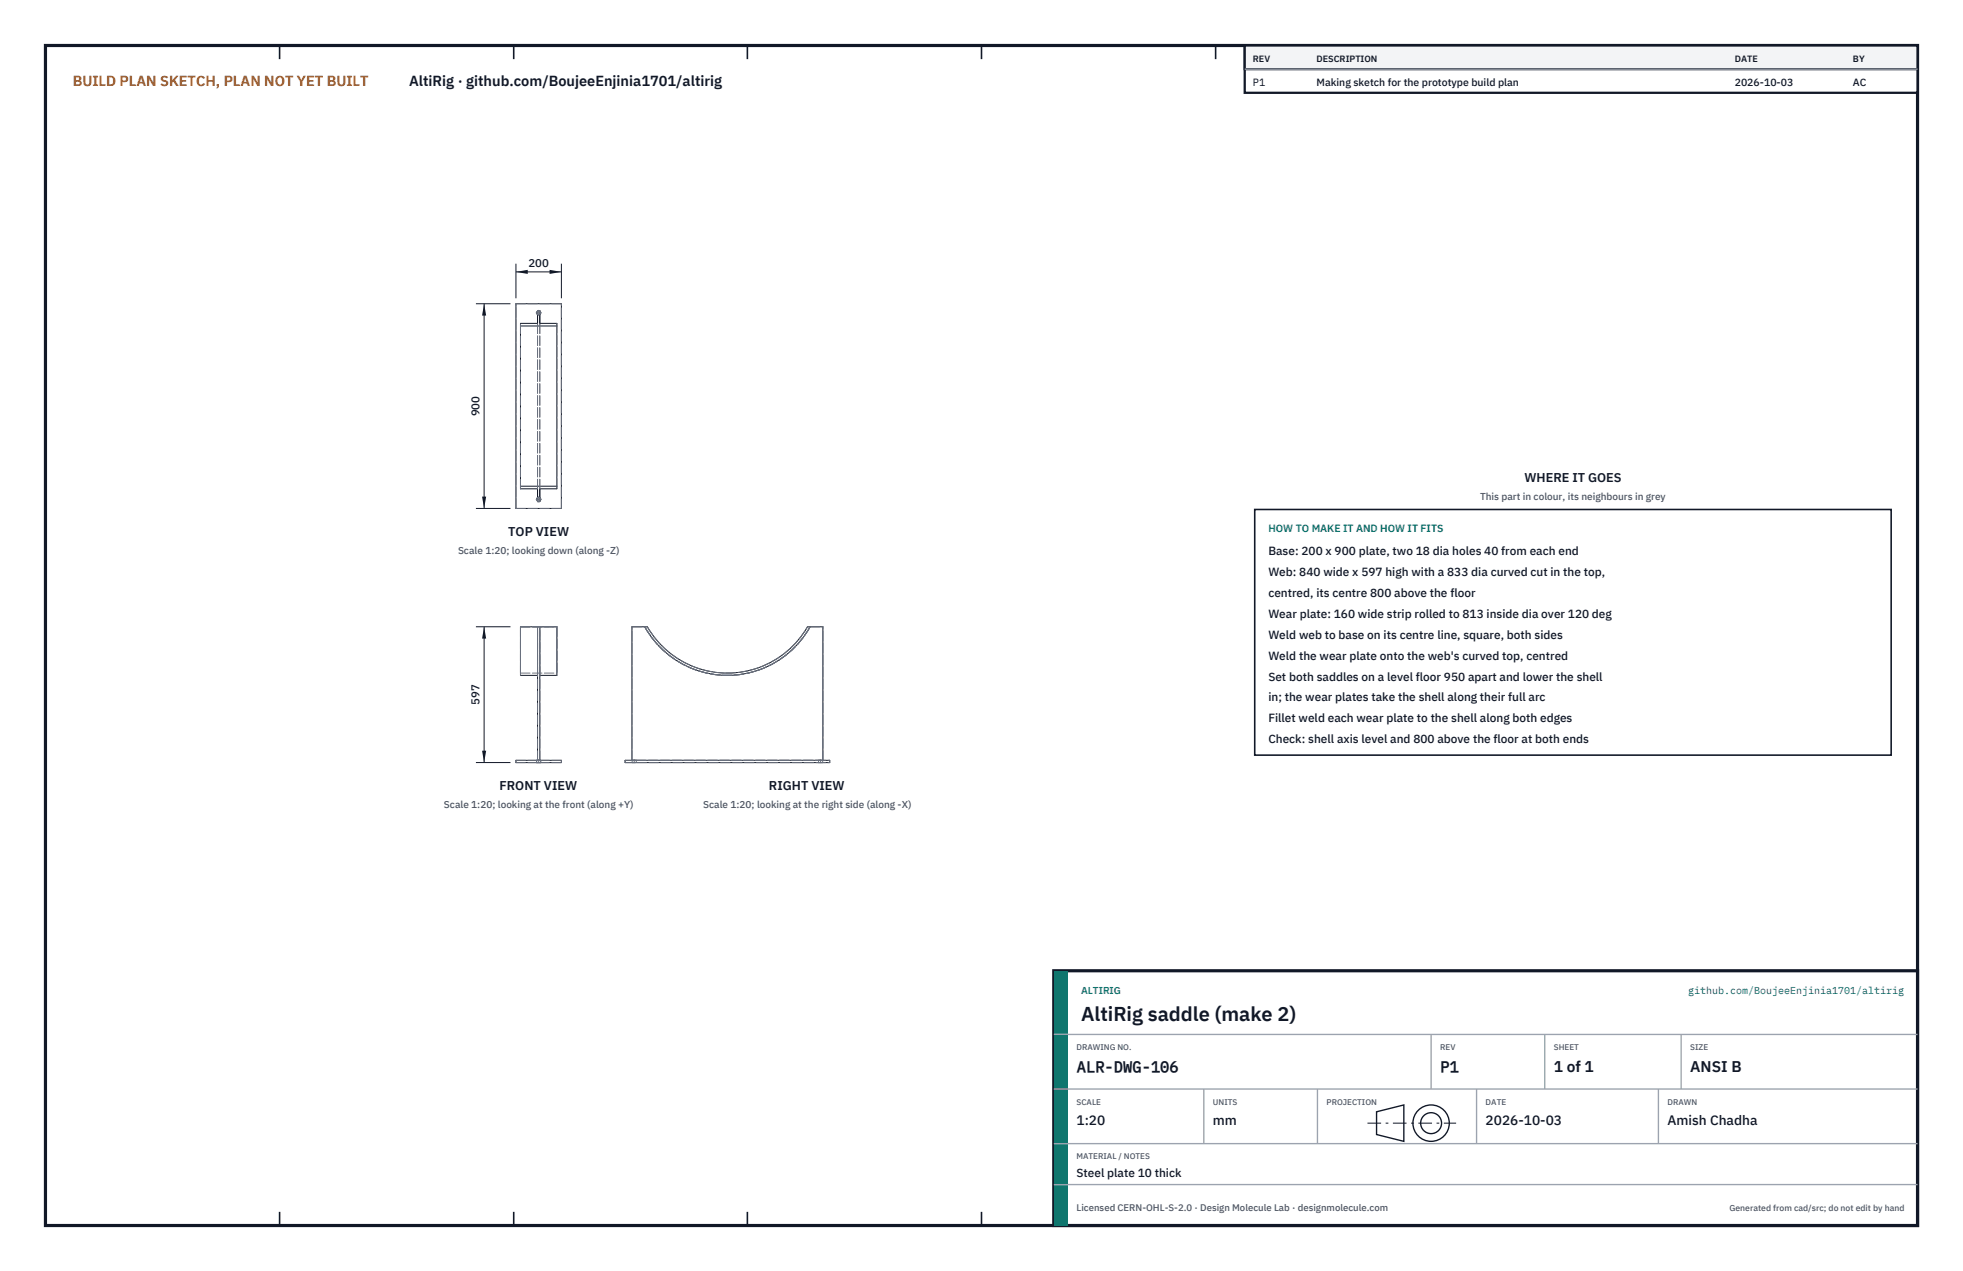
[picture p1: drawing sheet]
<svg xmlns="http://www.w3.org/2000/svg" width="432mm" height="279mm" viewBox="0 0 432 279" stroke-linecap="round" stroke-linejoin="round" font-family="sans-serif">
<defs><g id="words">
<text font-size="4.4" fill="#111827" x="237.8" y="224.4">AltiRig saddle (make 2)</text>
<g font-size="3.4" fill="#111827">
<text x="236.8" y="235.6">ALR-DWG-106</text>
<text x="316.8" y="235.6">P1</text>
<text x="341.8" y="235.6">1 of 1</text>
<text x="371.8" y="235.6">ANSI B</text>
</g>
<text font-size="3.2" fill="#b45309" x="16" y="19">BUILD PLAN SKETCH, PLAN NOT YET BUILT</text>
<text font-size="3.2" fill="#111827" x="90" y="19">AltiRig · github.com/BoujeeEnjinia1701/altirig</text>
<g font-size="3" fill="#111827">
<text x="236.8" y="247.2">1:20</text>
<text x="266.8" y="247.2">mm</text>
<text x="326.8" y="247.2">2026-10-03</text>
<text x="366.8" y="247.2">Amish Chadha</text>
</g>
<g font-size="2.8" fill="#111827">
<text x="335.3" y="106">WHERE IT GOES</text>
<text x="111.8" y="117.8">TOP VIEW</text>
<text x="109.9" y="173.6">FRONT VIEW</text>
<text x="169.2" y="173.6">RIGHT VIEW</text>
</g>
<g font-size="2.6" fill="#111827">
<text x="279" y="122">Base: 200 x 900 plate, two 18 dia holes 40 from each end</text>
<text x="279" y="126.6">Web: 840 wide x 597 high with a 833 dia curved cut in the top,</text>
<text x="279" y="131.2">centred, its centre 800 above the floor</text>
<text x="279" y="135.8">Wear plate: 160 wide strip rolled to 813 inside dia over 120 deg</text>
<text x="279" y="140.4">Weld web to base on its centre line, square, both sides</text>
<text x="279" y="145">Weld the wear plate onto the web's curved top, centred</text>
<text x="279" y="149.6">Set both saddles on a level floor 950 apart and lower the shell</text>
<text x="279" y="154.2">in; the wear plates take the shell along their full arc</text>
<text x="279" y="158.8">Fillet weld each wear plate to the shell along both edges</text>
<text x="279" y="163.4">Check: shell axis level and 800 above the floor at both ends</text>
<text x="236.8" y="258.8">Steel plate 10 thick</text>
</g>
<g font-size="2.5" fill="#111827">
<text x="116.2" y="58.8">200</text>
<text x="105.5" y="91.5" transform="rotate(-90 105.5 91.5)">900</text>
<text x="105.5" y="155" transform="rotate(-90 105.5 155)">597</text>
</g>
<g font-size="2.3" fill="#111827">
<text x="275.6" y="18.8">P1</text>
<text x="289.6" y="18.8">Making sketch for the prototype build plan</text>
<text x="381.6" y="18.8">2026-10-03</text>
<text x="407.6" y="18.8">AC</text>
</g>
<text font-size="2.3" fill="#0f766e" x="279" y="117">HOW TO MAKE IT AND HOW IT FITS</text>
<g font-size="2.2" fill="#4b5563">
<text x="325.6" y="110">This part in colour, its neighbours in grey</text>
<text x="100.7" y="121.8">Scale 1:20; looking down (along -Z)</text>
<text x="97.7" y="177.6">Scale 1:20; looking at the front (along +Y)</text>
<text x="154.7" y="177.6">Scale 1:20; looking at the right side (along -X)</text>
</g>
<g font-size="2.2" fill="#0f766e">
<text x="237.8" y="218.4">ALTIRIG</text>
<text x="371.4" y="218.4">github.com/BoujeeEnjinia1701/altirig</text>
</g>
<text font-size="2.1" fill="#4b5563" x="236.8" y="266.2">Licensed CERN-OHL-S-2.0 · Design Molecule Lab · designmolecule.com</text>
<g font-size="2" fill="#111827">
<text x="275.6" y="13.6">REV</text>
<text x="289.6" y="13.6">DESCRIPTION</text>
<text x="381.6" y="13.6">DATE</text>
<text x="407.6" y="13.6">BY</text>
</g>
<text font-size="1.9" fill="#4b5563" x="380.4" y="266.2">Generated from cad/src; do not edit by hand</text>
<g font-size="1.8" fill="#4b5563">
<text x="236.8" y="230.8">DRAWING NO.</text>
<text x="316.8" y="230.8">REV</text>
<text x="341.8" y="230.8">SHEET</text>
<text x="371.8" y="230.8">SIZE</text>
<text x="236.8" y="242.8">SCALE</text>
<text x="266.8" y="242.8">UNITS</text>
<text x="291.8" y="242.8">PROJECTION</text>
<text x="326.8" y="242.8">DATE</text>
<text x="366.8" y="242.8">DRAWN</text>
<text x="236.8" y="254.8">MATERIAL / NOTES</text>
</g>
</g></defs>
<path d="M10 10h411.8v259.4h-411.8z" fill="none" stroke="#111827" stroke-width=".7" stroke-linecap="butt"/>
<g fill="none" stroke="#111827" stroke-width=".35">
<path d="M61.5 10v3M113 10v3M164.4 10v3M215.9 10v3M267.4 10v3M318.9 10v3M370.3 10v3M61.5 266.4v3M113 266.4v3M164.4 266.4v3M215.9 266.4v3M267.4 266.4v3"/>
<path d="M318.9 266.4v3M370.3 266.4v3"/>
</g>
<g fill="none" stroke="#111727" stroke-width=".22">
<path d="M113.5 66.8h10v45h-10zM114.5 71.1h3.7v-2.8h.5v2.8h3.8v36.4h-3.8v2.8h-.5v-2.8h-3.7zM114.5 71.7h8M118.2 68.4l-.2 .4 .2 .3M118.7 68.4l.2 .4-.2 .3M114.5 106.9h8M118.2 109.4l-.2 .4 .2 .3M118.7 109.4l.2 .4-.2 .3M118.2 137.8v29.3M118.7 137.8v29.3M141.8 137.8a20.8 20.8 0 0 0 36.4 0M118.2 148.5h-3.7v-10.7h8v10.7h-3.8"/>
<path d="M113.5 167.1h10v.5h-10zM137.5 167.1h45v.5h-45zM139 167.1v-29.3h3.4a20.3 20.3 0 0 0 35.2 0h3.4v29.3"/>
</g>
<g fill="none" stroke="#6a7180" stroke-width=".22" stroke-dasharray="2.1 .5">
<path d="M113.5 66.8h10M118.2 69.1v-.7M118.2 68.4v-.1M118.2 68.3h.5M118.2 69.1h.5M118.7 69.1v-.7M118.7 68.4v-.1M118.7 68.4h-.5M122.5 71.1v36.4M113.5 111.8v-45M113.5 111.8h10M114.5 107.5v-36.4"/>
<path d="M118.2 107.5v-36.4M118.2 110.3v-.2M118.2 110.1v-.7M118.2 110.3h.5M118.2 110.1h.5M118.7 110.3v-.2M118.7 110.1v-.7M118.7 107.5v-36.4M118.7 109.4h-.5M123.5 111.8v-45M114.5 137.8h3.7M114.5 137.8h8"/>
<path d="M114.5 137.8v10.2M118.2 137.8v10.7M118.2 137.8h.5M118.7 137.8h3.8M118.7 137.8v10.7M122.5 137.8v10.7M122.5 137.8v10.2M139 137.8h2.8M141.8 137.8a20.8 20.8 0 0 0 36.4 0M142.4 137.8h-.6M142.4 137.8a20.3 20.3 0 0 0 35.2 0M178.2 137.8h2.8"/>
<path d="M178.2 137.8h-.6M114.5 148.5v-10.7M114.5 148v-10.2M114.5 148h8M118.2 148.5v-10.7M118.7 148.5v-10.7M122.5 148v-10.2M113.5 167.1h10M113.5 167.6v-.5M113.5 167.6h10M118 167.1h.2M118 167.6h.9"/>
<path d="M118 167.6v-.5M118.2 167.1v-29.3M118.2 167.1h.5M118.2 167.1h-.2M118.7 167.1v-29.3M118.7 167.1h.2M118.7 167.1h-.5M118.9 167.1h-.2M118.9 167.6v-.5M118.9 167.6h-.9M123.5 167.6v-.5M137.5 167.1h45"/>
<path d="M137.5 167.6v-.5M137.5 167.6h45M139 167.1v-29.3M139 167.1h.1M139.1 167.1h.1M139.1 167.6h.4M139.1 167.6v-.5M139.1 167.1h.8M139.1 167.1h.4M139.5 167.1h.4M139.5 167.6h.5M139.9 167.1h40.2"/>
<path d="M139.9 167.1h-.8M139.9 167.1h.1M140 167.1h-.1M140 167.6h-.9M140 167.6v-.5M180.1 167.1h.1M180.1 167.6h.4M180.1 167.6v-.5M180.1 167.1h.8M180.1 167.1h.4M180.5 167.1h.4M180.5 167.6h.5"/>
<path d="M180.9 167.1h.1M180.9 167.1h-.8M181 167.1h-.1M181 167.6h-.9M181 167.6v-.5M181 167.1v-29.3M182.5 167.6v-.5"/>
<circle cx="118.5" cy="68.8" r=".45"/>
<circle cx="118.5" cy="109.8" r=".45"/>
</g>
<path d="M117.9 68.8h1.2M118.5 69.3v-1.1M117.9 109.8h1.2M118.5 110.3v-1.1M118.5 167.6v-.6M139.5 167.6v-.6M180.5 167.6v-.6" fill="none" stroke="#6a7180" stroke-width=".22" stroke-dasharray="4.2 .5 0 .5"/>
<path d="M113.5 58v7.6M113.5 59.8h10M123.5 58v7.6" fill="none" stroke="#111827" stroke-width=".22"/>
<path d="M113.5 59.8l2.6-.5v.9zM120.9 59.3v.9l2.6-.4z" fill="#111827"/>
<path d="M104.7 66.8h7.6M106.5 66.8v45M104.7 111.8h7.6" fill="none" stroke="#111827" stroke-width=".22"/>
<path d="M106.5 66.8l-.5 2.6h.9zM106 109.2h.9l-.4 2.6z" fill="#111827"/>
<path d="M104.7 137.8h7.6M106.5 137.8v29.8M104.7 167.6h7.6" fill="none" stroke="#111827" stroke-width=".22"/>
<path d="M106.5 137.8l-.5 2.6h.9zM106 165h.9l-.4 2.6z" fill="#111827"/>
<path d="M276 112h140v54h-140z" fill="#fff" stroke="#111827" stroke-width=".35"/>
<path d="M273.8 10h148v10.4h-148z" fill="#fff" stroke="#111827" stroke-width=".5"/>
<path d="M273.8 10h148v5.2h-148z" fill="#f3f4f6" stroke="#111827" stroke-width=".5"/>
<path d="M273.8 15.2h148" fill="none" stroke="#9ca3af" stroke-width=".3"/>
<path d="M231.8 213.4h190v56h-190z" fill="#fff" stroke="#111827" stroke-width=".7" stroke-linecap="butt"/>
<path d="M231.8 213.4h3v56h-3z" fill="#0f766e"/>
<path d="M231.8 227.4h190M231.8 239.4h190M264.8 239.4v12M289.8 239.4v12M314.8 227.4v12M324.8 239.4v12M339.8 227.4v12M364.8 239.4v12M369.8 227.4v12M231.8 251.4h190M231.8 260.4h190" fill="none" stroke="#9ca3af" stroke-width=".3"/>
<g fill="none" stroke="#111827" stroke-width=".3">
<path d="M302.8 244.4l6-1.5v8l-6-1.5z"/>
<circle cx="314.8" cy="246.9" r="4"/>
<circle cx="314.8" cy="246.9" r="2.3"/>
</g>
<path d="M300.8 246.9h19.5" fill="none" stroke="#111827" stroke-width=".22" stroke-dasharray="3 1 .6 1" stroke-linecap="butt"/>
<use href="#words"/>
</svg>
